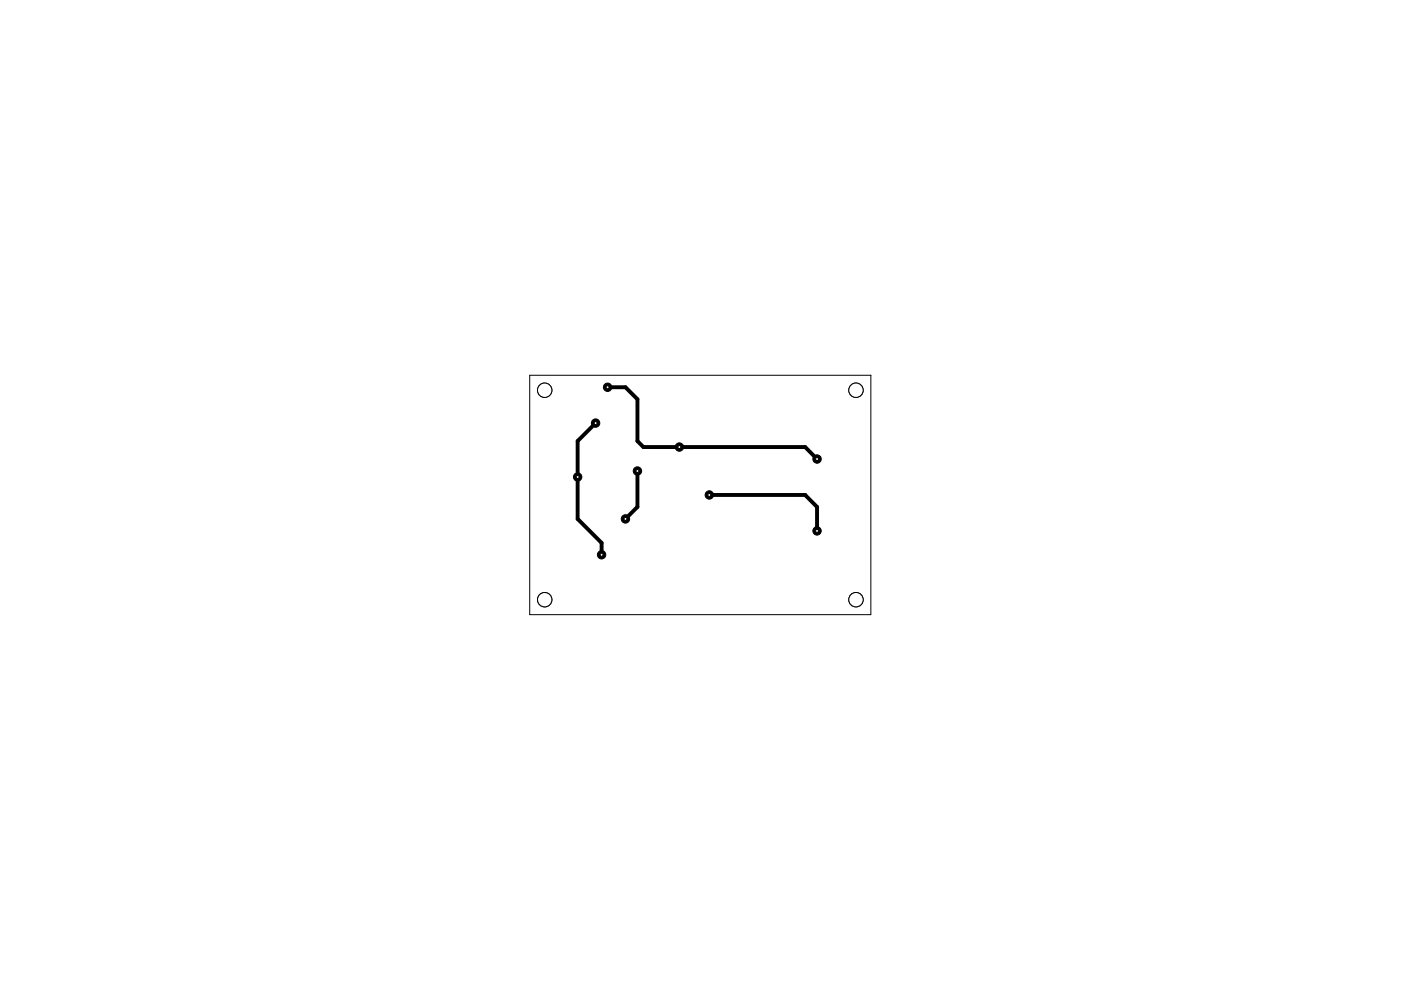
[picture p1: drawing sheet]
<svg xmlns="http://www.w3.org/2000/svg" width="297mm" height="210mm" viewBox="0 0 297 210" stroke-linecap="round" stroke-linejoin="round" font-family="sans-serif">
<path d="M126.3 89.7l-3.8 3.8v16.5l5.1 5.1v2.5M128.8 82.1h3.8l2.5 2.5v8.9l1.3 1.3h34.3l2.5 2.5M135.1 99.9v7.6l-2.5 2.5M150.4 104.9h20.3l2.5 2.6v5.1" fill="none" stroke="#000" stroke-width=".83"/>
<circle cx="132.6" cy="110" r=".89" fill="#000" stroke="#000" stroke-width=".21"/>
<circle cx="132.6" cy="110" r=".32" fill="#fff" stroke="#000" stroke-width=".21"/>
<circle cx="135.1" cy="99.9" r=".89" fill="#000" stroke="#000" stroke-width=".21"/>
<circle cx="135.1" cy="99.9" r=".32" fill="#fff" stroke="#000" stroke-width=".21"/>
<circle cx="144" cy="94.8" r=".89" fill="#000" stroke="#000" stroke-width=".21"/>
<circle cx="144" cy="94.8" r=".32" fill="#fff" stroke="#000" stroke-width=".21"/>
<circle cx="128.8" cy="82.1" r=".89" fill="#000" stroke="#000" stroke-width=".21"/>
<circle cx="128.8" cy="82.1" r=".32" fill="#fff" stroke="#000" stroke-width=".21"/>
<circle cx="173.2" cy="97.3" r=".89" fill="#000" stroke="#000" stroke-width=".21"/>
<circle cx="173.2" cy="97.3" r=".32" fill="#fff" stroke="#000" stroke-width=".21"/>
<circle cx="150.4" cy="104.9" r=".89" fill="#000" stroke="#000" stroke-width=".21"/>
<circle cx="150.4" cy="104.9" r=".32" fill="#fff" stroke="#000" stroke-width=".21"/>
<circle cx="173.2" cy="112.6" r=".89" fill="#000" stroke="#000" stroke-width=".21"/>
<circle cx="173.2" cy="112.6" r=".32" fill="#fff" stroke="#000" stroke-width=".21"/>
<circle cx="127.6" cy="117.6" r=".89" fill="#000" stroke="#000" stroke-width=".21"/>
<circle cx="127.6" cy="117.6" r=".32" fill="#fff" stroke="#000" stroke-width=".21"/>
<circle cx="122.5" cy="101.1" r=".89" fill="#000" stroke="#000" stroke-width=".21"/>
<circle cx="122.5" cy="101.1" r=".32" fill="#fff" stroke="#000" stroke-width=".21"/>
<circle cx="126.3" cy="89.7" r=".89" fill="#000" stroke="#000" stroke-width=".21"/>
<circle cx="126.3" cy="89.7" r=".32" fill="#fff" stroke="#000" stroke-width=".21"/>
<g fill="none" stroke="#000" stroke-width=".21">
<path d="M112.3 79.6h72.3v50.7h-72.3z"/>
<circle cx="115.5" cy="127.1" r="1.52"/>
</g>
<circle cx="115.5" cy="127.1" r="1.52" fill="#fff" stroke="#000" stroke-width=".21"/>
<circle cx="115.5" cy="82.7" r="1.52" fill="none" stroke="#000" stroke-width=".21"/>
<circle cx="115.5" cy="82.7" r="1.52" fill="#fff" stroke="#000" stroke-width=".21"/>
<circle cx="181.5" cy="82.7" r="1.52" fill="none" stroke="#000" stroke-width=".21"/>
<circle cx="181.5" cy="82.7" r="1.52" fill="#fff" stroke="#000" stroke-width=".21"/>
<circle cx="181.5" cy="127.1" r="1.52" fill="none" stroke="#000" stroke-width=".21"/>
<circle cx="181.5" cy="127.1" r="1.52" fill="#fff" stroke="#000" stroke-width=".21"/>
</svg>
